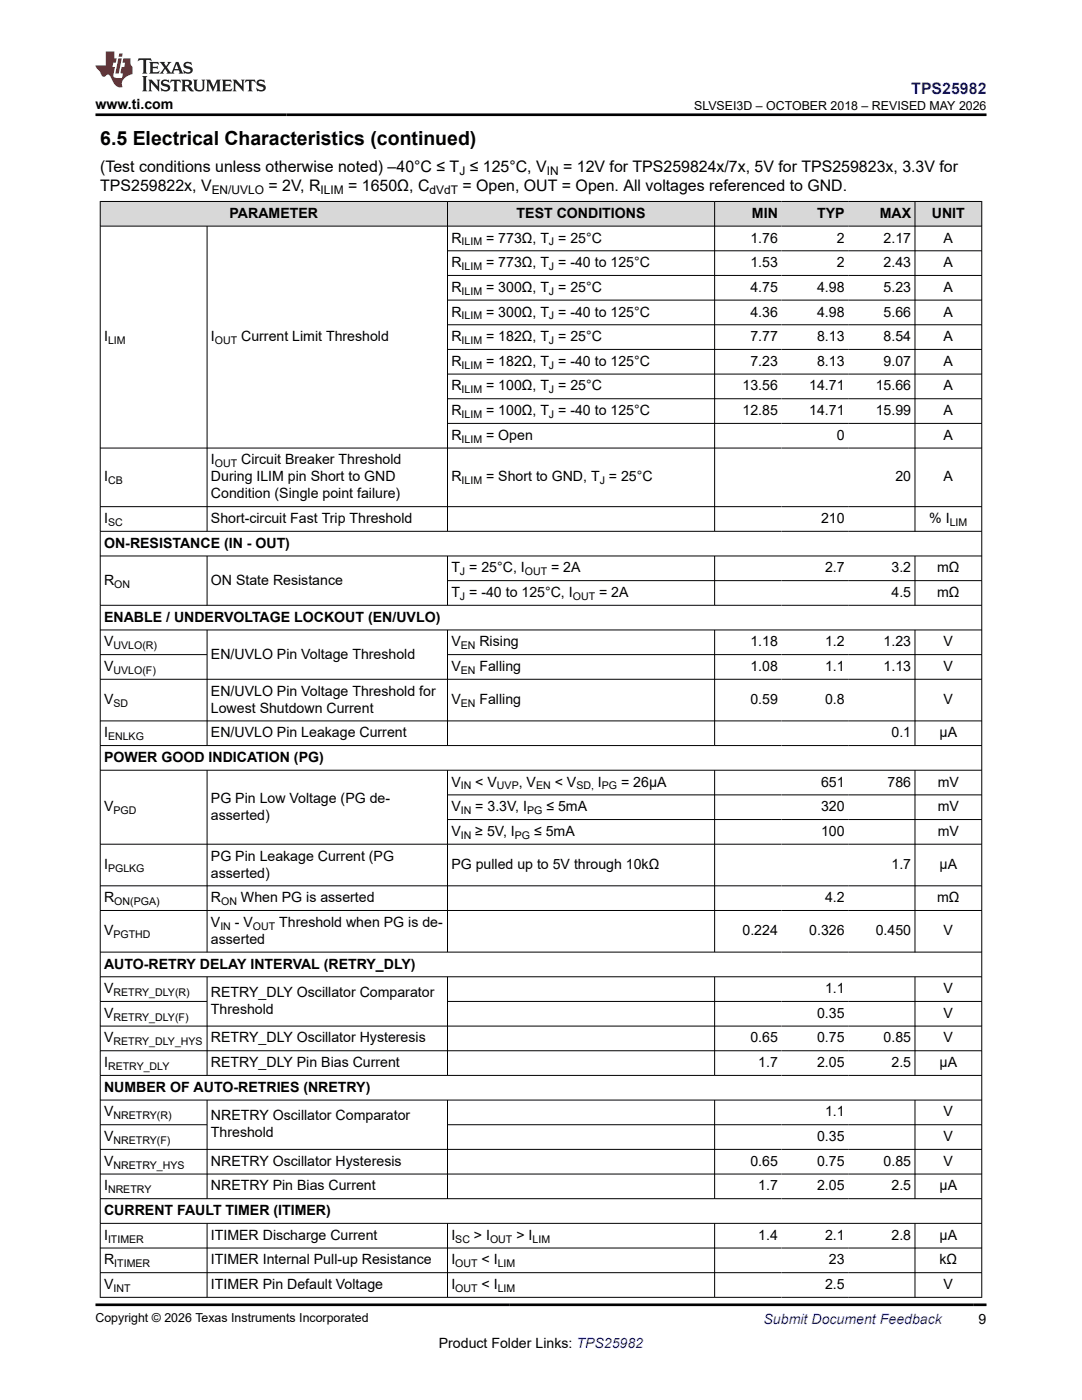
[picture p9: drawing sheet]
<svg xmlns="http://www.w3.org/2000/svg" width="216mm" height="279mm" viewBox="0 0 216 279" stroke-linecap="round" stroke-linejoin="round" font-family="sans-serif">
<defs><g id="words">
<text font-size="3.9" x="20" y="28.8">6.5 Electrical Characteristics (continued)</text>
<text font-size="3.2" fill="#00f" x="181.8" y="18.7">TPS25982</text>
<g font-size="3.2">
<text x="20" y="34.3">(Test conditions unless otherwise noted) –40°C ≤ T ≤ 125°C, V</text>
<text x="112.4" y="34.3">= 12V for TPS259824x/7x, 5V for TPS259823x, 3.3V for</text>
<text x="20" y="38.1">TPS259822x, V</text>
<text x="53.6" y="38.1">= 2V, R</text>
<text x="69.5" y="38.1">= 1650Ω, C</text>
<text x="92.3" y="38.1">= Open, OUT = Open. All voltages referenced to GND.</text>
</g>
<g font-size="2.8">
<text x="19" y="21.8">www.ti.com</text>
<text x="45.8" y="43.5">PARAMETER</text>
<text x="103.1" y="43.5">TEST CONDITIONS</text>
<text x="150" y="43.5">MIN</text>
<text x="163.1" y="43.5">TYP</text>
<text x="175.5" y="43.5">MAX</text>
<text x="185.9" y="43.5">UNIT</text>
<text x="90.1" y="48.4">R</text>
<text x="90.1" y="53.3">R</text>
<text x="97" y="48.4">= 773Ω, T = 25°C</text>
<text x="97" y="53.3">= 773Ω, T = -40 to 125°C</text>
<text x="149.7" y="48.4">1.76</text>
<text x="149.7" y="53.3">1.53</text>
<text x="167" y="48.4">2</text>
<text x="167" y="53.3">2</text>
<text x="176.3" y="48.4">2.17</text>
<text x="176.3" y="53.3">2.43</text>
<text x="188.3" y="48.4">A</text>
<text x="188.3" y="53.3">A</text>
<text x="90.1" y="58.2">R</text>
<text x="97" y="58.2">= 300Ω, T = 25°C</text>
<text x="149.7" y="58.2">4.75</text>
<text x="163" y="58.2">4.98</text>
<text x="176.3" y="58.2">5.23</text>
<text x="188.3" y="58.2">A</text>
<text x="90.1" y="63.2">R</text>
<text x="97" y="63.2">= 300Ω, T = -40 to 125°C</text>
<text x="149.7" y="63.2">4.36</text>
<text x="163" y="63.2">4.98</text>
<text x="176.3" y="63.2">5.66</text>
<text x="188.3" y="63.2">A</text>
<text x="20.8" y="68.1">I</text>
<text x="42.1" y="68.1">I</text>
<text x="48.1" y="68.1">Current Limit Threshold</text>
<text x="90.1" y="68.1">R</text>
<text x="97" y="68.1">= 182Ω, T = 25°C</text>
<text x="149.7" y="68.1">7.77</text>
<text x="163" y="68.1">8.13</text>
<text x="176.3" y="68.1">8.54</text>
<text x="188.3" y="68.1">A</text>
<text x="90.1" y="73">R</text>
<text x="90.1" y="77.9">R</text>
<text x="97" y="73">= 182Ω, T = -40 to 125°C</text>
<text x="97" y="77.9">= 100Ω, T = 25°C</text>
<text x="148.2" y="77.9">13.56</text>
<text x="149.7" y="73">7.23</text>
<text x="161.5" y="77.9">14.71</text>
<text x="163" y="73">8.13</text>
<text x="174.7" y="77.9">15.66</text>
<text x="176.3" y="73">9.07</text>
<text x="188.3" y="73">A</text>
<text x="188.3" y="77.9">A</text>
<text x="90.1" y="82.9">R</text>
<text x="97" y="82.9">= 100Ω, T = -40 to 125°C</text>
<text x="148.2" y="82.9">12.85</text>
<text x="161.5" y="82.9">14.71</text>
<text x="174.7" y="82.9">15.99</text>
<text x="188.3" y="82.9">A</text>
<text x="90.1" y="87.8">R</text>
<text x="97" y="87.8">= Open</text>
<text x="167" y="87.8">0</text>
<text x="188.3" y="87.8">A</text>
<text x="42.1" y="92.7">I</text>
<text x="48.1" y="92.7">Circuit Breaker Threshold</text>
<text x="20.8" y="96.1">I</text>
<text x="42.1" y="96.1">During ILIM pin Short to GND</text>
<text x="42.1" y="99.5">Condition (Single point failure)</text>
<text x="90.1" y="96.1">R</text>
<text x="97" y="96.1">= Short to GND, T = 25°C</text>
<text x="178.7" y="96.1">20</text>
<text x="188.3" y="96.1">A</text>
<text x="20.8" y="104.4">I</text>
<text x="42.1" y="104.4">Short-circuit Fast Trip Threshold</text>
<text x="163.8" y="104.4">210</text>
<text x="185.4" y="104.4">% I</text>
<text x="20.8" y="109.3">ON-RESISTANCE (IN - OUT)</text>
<text x="20.8" y="116.7">R</text>
<text x="42.1" y="116.7">ON State Resistance</text>
<text x="90.1" y="114.2">T = 25°C, I</text>
<text x="90.1" y="119.2">T = -40 to 125°C, I</text>
<text x="110" y="114.2">= 2A</text>
<text x="119.5" y="119.2">= 2A</text>
<text x="164.6" y="114.2">2.7</text>
<text x="177.9" y="114.2">3.2</text>
<text x="177.9" y="119.2">4.5</text>
<text x="187" y="114.2">mΩ</text>
<text x="187" y="119.2">mΩ</text>
<text x="20.8" y="124.1">ENABLE / UNDERVOLTAGE LOCKOUT (EN/UVLO)</text>
<text x="20.8" y="129">V</text>
<text x="42.1" y="131.5">EN/UVLO Pin Voltage Threshold</text>
<text x="90.1" y="129">V</text>
<text x="95.7" y="129">Rising</text>
<text x="149.7" y="129">1.18</text>
<text x="164.6" y="129">1.2</text>
<text x="176.3" y="129">1.23</text>
<text x="188.3" y="129">V</text>
<text x="20.8" y="133.9">V</text>
<text x="90.1" y="133.9">V</text>
<text x="95.7" y="133.9">Falling</text>
<text x="149.7" y="133.9">1.08</text>
<text x="164.6" y="133.9">1.1</text>
<text x="176.3" y="133.9">1.13</text>
<text x="188.3" y="133.9">V</text>
<text x="20.8" y="140.5">V</text>
<text x="42.1" y="138.8">EN/UVLO Pin Voltage Threshold for</text>
<text x="42.1" y="142.2">Lowest Shutdown Current</text>
<text x="90.1" y="140.5">V</text>
<text x="95.7" y="140.5">Falling</text>
<text x="149.7" y="140.5">0.59</text>
<text x="164.6" y="140.5">0.8</text>
<text x="188.3" y="140.5">V</text>
<text x="20.8" y="147.1">I</text>
<text x="42.1" y="147.1">EN/UVLO Pin Leakage Current</text>
<text x="177.9" y="147.1">0.1</text>
<text x="187.5" y="147.1">µA</text>
<text x="20.8" y="152.1">POWER GOOD INDICATION (PG)</text>
<text x="20.8" y="161.9">V</text>
<text x="42.1" y="160.2">PG Pin Low Voltage (PG de-</text>
<text x="90.1" y="157">V</text>
<text x="90.1" y="161.9">V</text>
<text x="94.8" y="157">&lt; V</text>
<text x="94.8" y="161.9">= 3.3V, I</text>
<text x="103.5" y="157">, V</text>
<text x="109" y="161.9">≤ 5mA</text>
<text x="110.7" y="157">&lt; V</text>
<text x="119.3" y="157">I</text>
<text x="123.9" y="157">= 26µA</text>
<text x="163.8" y="157">651</text>
<text x="163.8" y="161.9">320</text>
<text x="177.1" y="157">786</text>
<text x="187.1" y="157">mV</text>
<text x="187.1" y="161.9">mV</text>
<text x="42.1" y="163.6">asserted)</text>
<text x="90.1" y="166.8">V</text>
<text x="94.8" y="166.8">≥ 5V, I</text>
<text x="106.6" y="166.8">≤ 5mA</text>
<text x="163.8" y="166.8">100</text>
<text x="187.1" y="166.8">mV</text>
<text x="20.8" y="173.4">I</text>
<text x="42.1" y="171.8">PG Pin Leakage Current (PG</text>
<text x="90.1" y="173.4">PG pulled up to 5V through 10kΩ</text>
<text x="177.9" y="173.4">1.7</text>
<text x="187.5" y="173.4">µA</text>
<text x="42.1" y="175.1">asserted)</text>
<text x="20.8" y="180.1">R</text>
<text x="42.1" y="180.1">R</text>
<text x="42.1" y="185">V</text>
<text x="46.9" y="185">- V</text>
<text x="48.1" y="180.1">When PG is asserted</text>
<text x="55.7" y="185">Threshold when PG is de-</text>
<text x="164.6" y="180.1">4.2</text>
<text x="187" y="180.1">mΩ</text>
<text x="20.8" y="186.7">V</text>
<text x="42.1" y="188.4">asserted</text>
<text x="148.2" y="186.7">0.224</text>
<text x="161.5" y="186.7">0.326</text>
<text x="174.7" y="186.7">0.450</text>
<text x="188.3" y="186.7">V</text>
<text x="20.8" y="193.3">AUTO-RETRY DELAY INTERVAL (RETRY_DLY)</text>
<text x="20.8" y="198.2">V</text>
<text x="20.8" y="203.1">V</text>
<text x="42.1" y="199">RETRY_DLY Oscillator Comparator</text>
<text x="42.1" y="202.4">Threshold</text>
<text x="163" y="203.1">0.35</text>
<text x="164.6" y="198.2">1.1</text>
<text x="188.3" y="198.2">V</text>
<text x="188.3" y="203.1">V</text>
<text x="20.8" y="208.1">V</text>
<text x="42.1" y="208.1">RETRY_DLY Oscillator Hysteresis</text>
<text x="149.7" y="208.1">0.65</text>
<text x="163" y="208.1">0.75</text>
<text x="176.3" y="208.1">0.85</text>
<text x="188.3" y="208.1">V</text>
<text x="20.8" y="213">I</text>
<text x="42.1" y="213">RETRY_DLY Pin Bias Current</text>
<text x="151.3" y="213">1.7</text>
<text x="163" y="213">2.05</text>
<text x="177.9" y="213">2.5</text>
<text x="187.5" y="213">µA</text>
<text x="20.8" y="217.9">NUMBER OF AUTO-RETRIES (NRETRY)</text>
<text x="20.8" y="222.8">V</text>
<text x="20.8" y="227.7">V</text>
<text x="42.1" y="223.6">NRETRY Oscillator Comparator</text>
<text x="42.1" y="227">Threshold</text>
<text x="163" y="227.7">0.35</text>
<text x="164.6" y="222.8">1.1</text>
<text x="188.3" y="222.8">V</text>
<text x="188.3" y="227.7">V</text>
<text x="20.8" y="232.7">V</text>
<text x="42.1" y="232.7">NRETRY Oscillator Hysteresis</text>
<text x="149.7" y="232.7">0.65</text>
<text x="163" y="232.7">0.75</text>
<text x="176.3" y="232.7">0.85</text>
<text x="188.3" y="232.7">V</text>
<text x="20.8" y="237.6">I</text>
<text x="42.1" y="237.6">NRETRY Pin Bias Current</text>
<text x="151.3" y="237.6">1.7</text>
<text x="163" y="237.6">2.05</text>
<text x="177.9" y="237.6">2.5</text>
<text x="187.5" y="237.6">µA</text>
<text x="20.8" y="242.5">CURRENT FAULT TIMER (ITIMER)</text>
<text x="20.8" y="247.4">I</text>
<text x="42.1" y="247.4">ITIMER Discharge Current</text>
<text x="90.1" y="247.4">I</text>
<text x="94.6" y="247.4">&gt; I</text>
<text x="103" y="247.4">&gt; I</text>
<text x="151.3" y="247.4">1.4</text>
<text x="164.6" y="247.4">2.1</text>
<text x="177.9" y="247.4">2.8</text>
<text x="187.5" y="247.4">µA</text>
<text x="20.8" y="252.3">R</text>
<text x="20.8" y="257.3">V</text>
<text x="42.1" y="252.3">ITIMER Internal Pull-up Resistance</text>
<text x="42.1" y="257.3">ITIMER Pin Default Voltage</text>
<text x="90.1" y="252.3">I</text>
<text x="90.1" y="257.3">I</text>
<text x="96.1" y="252.3">&lt; I</text>
<text x="96.1" y="257.3">&lt; I</text>
<text x="164.6" y="257.3">2.5</text>
<text x="165.4" y="252.3">23</text>
<text x="187.5" y="252.3">kΩ</text>
<text x="188.3" y="257.3">V</text>
<text x="87.6" y="269">Product Folder Links: TPS25982</text>
<text x="195.3" y="264.2">9</text>
</g>
<text font-size="2.8" fill="#00f" x="152.4" y="264.2">Submit Document Feedback</text>
<g font-size="2.5">
<text x="138.5" y="21.9">SLVSEI3D – OCTOBER 2018 – REVISED MAY 2026</text>
<text x="19" y="263.9">Copyright © 2026 Texas Instruments Incorporated</text>
</g>
<g font-size="2.4">
<text x="91.7" y="34.9">J</text>
<text x="109.1" y="34.9">IN</text>
<text x="42.2" y="38.7">EN/UVLO</text>
<text x="64" y="38.7">ILIM</text>
<text x="85.7" y="38.7">dVdT</text>
</g>
<g font-size="2.1">
<text x="92.1" y="49">ILIM</text>
<text x="92.1" y="53.9">ILIM</text>
<text x="109.5" y="49">J</text>
<text x="109.5" y="53.9">J</text>
<text x="92.1" y="58.8">ILIM</text>
<text x="109.5" y="58.8">J</text>
<text x="92.1" y="63.7">ILIM</text>
<text x="109.5" y="63.7">J</text>
<text x="21.6" y="68.7">LIM</text>
<text x="42.9" y="68.7">OUT</text>
<text x="92.1" y="68.7">ILIM</text>
<text x="109.5" y="68.7">J</text>
<text x="92.1" y="73.6">ILIM</text>
<text x="109.5" y="73.6">J</text>
<text x="92.1" y="78.5">ILIM</text>
<text x="92.1" y="83.4">ILIM</text>
<text x="109.5" y="78.5">J</text>
<text x="109.5" y="83.4">J</text>
<text x="92.1" y="88.3">ILIM</text>
<text x="42.9" y="93.3">OUT</text>
<text x="21.6" y="96.6">CB</text>
<text x="92.1" y="96.6">ILIM</text>
<text x="119.7" y="96.6">J</text>
<text x="21.6" y="105">SC</text>
<text x="189.5" y="105">LIM</text>
<text x="22.8" y="117.3">ON</text>
<text x="91.8" y="114.8">J</text>
<text x="91.8" y="119.7">J</text>
<text x="104.7" y="114.8">OUT</text>
<text x="114.3" y="119.7">OUT</text>
<text x="22.6" y="129.6">UVLO(R)</text>
<text x="91.9" y="129.6">EN</text>
<text x="22.6" y="134.5">UVLO(F)</text>
<text x="91.9" y="134.5">EN</text>
<text x="22.6" y="141.1">SD</text>
<text x="91.9" y="141.1">EN</text>
<text x="21.6" y="147.7">ENLKG</text>
<text x="91.9" y="157.6">IN</text>
<text x="99.2" y="157.6">UVP</text>
<text x="107" y="157.6">EN</text>
<text x="115" y="157.6">SD,</text>
<text x="120.1" y="157.6">PG</text>
<text x="22.6" y="162.5">PGD</text>
<text x="91.9" y="162.5">IN</text>
<text x="91.9" y="167.4">IN</text>
<text x="102.7" y="167.4">PG</text>
<text x="105.2" y="162.5">PG</text>
<text x="21.6" y="174">PGLKG</text>
<text x="22.8" y="180.6">ON(PGA)</text>
<text x="44" y="185.5">IN</text>
<text x="44.1" y="180.6">ON</text>
<text x="50.5" y="185.5">OUT</text>
<text x="22.6" y="187.2">PGTHD</text>
<text x="22.6" y="198.8">RETRY_DLY(R)</text>
<text x="22.6" y="203.7">RETRY_DLY(F)</text>
<text x="22.6" y="208.6">RETRY_DLY_HYS</text>
<text x="21.6" y="213.5">RETRY_DLY</text>
<text x="22.6" y="223.4">NRETRY(R)</text>
<text x="22.6" y="228.3">NRETRY(F)</text>
<text x="22.6" y="233.2">NRETRY_HYS</text>
<text x="21.6" y="238.1">NRETRY</text>
<text x="21.6" y="248">ITIMER</text>
<text x="90.8" y="248">SC</text>
<text x="97.8" y="248">OUT</text>
<text x="106.3" y="248">LIM</text>
<text x="22.6" y="257.8">INT</text>
<text x="22.8" y="252.9">ITIMER</text>
<text x="90.8" y="252.9">OUT</text>
<text x="90.8" y="257.8">OUT</text>
<text x="99.3" y="252.9">LIM</text>
<text x="99.3" y="257.8">LIM</text>
</g>
</g></defs>
<g fill="#d8d8d8">
<path d="M20 40.2h175.9v4.9h-175.9z" fill-rule="evenodd"/>
<path d="M20.1 40.3h69.1v4.8h-69.1z" fill-rule="evenodd"/>
<path d="M89.4 40.3h53.1v4.8h-53.1z" fill-rule="evenodd"/>
<path d="M142.7 40.3h13.2v4.8h-13.2z" fill-rule="evenodd"/>
<path d="M155.9 40.3h13.3v4.8h-13.3z" fill-rule="evenodd"/>
<path d="M169.2 40.3h13.3v4.8h-13.3z" fill-rule="evenodd"/>
<path d="M182.6 40.3h13.2v4.8h-13.2z" fill-rule="evenodd"/>
</g>
<g fill="none" stroke="#000" stroke-width=".2">
<path d="M19.9 40.2h176.1M19.9 45.1h176.1M20 40.1v218.9M41.3 45.1v61M89.3 40.1v66M89.3 50.1h106.7M89.3 55h106.7M89.3 59.9h106.7M142.6 40.1v66M182.6 40.1v66M195.9 40.1v218.9M89.3 64.8h106.7"/>
<path d="M89.3 69.7h106.7M89.3 74.7h106.7M89.3 79.6h106.7M19.9 89.4h176.1M89.3 84.5h106.7M19.9 101.1h176.1M19.9 106h176.1M19.9 111h176.1M41.3 111v9.9M89.3 111v9.9M89.3 115.9h106.7M142.6 111v9.9"/>
<path d="M182.6 111v9.9M19.9 120.8h176.1M19.9 125.7h176.1M19.9 130.6h21.5M19.9 135.6h176.1M41.3 125.7v23.2M89.3 125.7v23.2M89.3 130.6h106.7M142.6 125.7v23.2M182.6 125.7v23.2M19.9 143.9h176.1M19.9 148.8h176.1"/>
<path d="M19.9 153.7h176.1M41.3 153.7v36.4M89.3 153.7v36.4M89.3 158.6h106.7M142.6 153.7v36.4M182.6 153.7v36.4M19.9 176.8h176.1M89.3 163.6h106.7M196 168.5h-176.1M19.9 181.7h176.1M19.9 190h176.1M19.9 194.9h176.1"/>
<path d="M19.9 199.9h21.5M41.3 194.9v19.8M89.3 194.9v19.8M89.3 199.9h106.7M142.6 194.9v19.8M182.6 194.9v19.8M19.9 204.8h176.1M19.9 209.7h176.1M19.9 214.6h176.1M19.9 219.5h176.1M41.3 219.5v19.8M89.3 219.5v19.8"/>
<path d="M142.6 219.5v19.8M182.6 219.5v19.8M19.9 224.5h21.5M19.9 229.4h176.1M19.9 234.3h176.1M19.9 239.2h176.1M89.3 224.5h106.7M19.9 244.1h176.1M19.9 249.1h176.1M19.9 254h176.1M19.9 258.9h176.1M41.3 244.1v14.9"/>
<path d="M89.3 244.1v14.9M142.6 244.1v14.9M182.6 244.1v14.9"/>
</g>
<path d="M27.7 11.6l-.2 .6 .5-.2h.6v.1v2.2l-.2 .4h1l-.2-.4v-2.2v-.1h.5l.5 .2-.1-.6zM29.8 12.4l.2 .3v1.6l-.2 .4h1.9l.1-.6a1.08 1.08 0 0 1-1.3 .2v-.7h.6l.4 .2v-.7l-.4 .2h-.6v-.5l.2-.2a1 1 0 0 1 1 .3l-.1-.5zM31.8 12.4l1 1.1-1 1.2h.9l-.2-.2 .4-.8 .5 .8-.2 .2h1.6l-.2-.2 .1-.5h1l.1 .5-.1 .2h.9l-.2-.4-.8-1.9h-.5l-1 2.1-.8-1.1 .9-1h-.8l.2 .2-.5 .6-.3-.6 .1-.2zM35.2 12.8l.4 1h-.8zM36.8 12.5a.65 .65 0 0 0-.2 .7 .65 .65 0 0 0 .6 .5l.7 .1 .1 .3a.79 .79 0 0 1-.7 .4 .79 .79 0 0 1-.7-.5l.1 .7 .2-.1a.93 .93 0 0 0 1.1 0 .93 .93 0 0 0 .4-.9 1.46 1.46 0 0 0-1.2-.6l-.1-.3a1.09 1.09 0 0 1 1.2 .2l-.2-.6-.1 .1-.6-.2zM28.4 15.2l.2 .4v2.2l-.2 .4h1l-.2-.4v-2.2l.2-.4zM29.6 15.9l.2 .4v1.5l-.2 .4h.8l-.3-.4v-1.3l1.7 1.8v-2l.2-.4h-.8l.2 .2 .1 1.1-1.2-1.3zM32.3 16a.65 .65 0 0 0-.2 .8 .65 .65 0 0 0 .7 .4l.6 .2 .1 .2a.79 .79 0 0 1-.7 .4 .79 .79 0 0 1-.7-.5l.1 .7 .2-.1a.93 .93 0 0 0 1.1 .1 .93 .93 0 0 0 .4-1 1.46 1.46 0 0 0-1.2-.5l-.1-.4a1.09 1.09 0 0 1 1.2 .2l-.2-.6-.1 .1-.6-.1zM34.1 15.9l-.1 .6a.63 .63 0 0 1 .7-.3l.1 1.6-.3 .4h1l-.2-.4v-1.6a.66 .66 0 0 1 .8 .3l-.1-.6zM36.2 15.9l.2 .4v1.5l-.2 .4h.9l-.2-.2v-.7h.5l.1 .2a.79 .79 0 0 0 1.2 .6l-1-.9a.61 .61 0 0 0 .6-.6 .61 .61 0 0 0-.5-.7zM36.9 16.2h.2a.47 .47 0 0 1 .5 .1 .47 .47 0 0 1 .1 .5l-.2 .1-.6 .1zM38.5 15.9l.2 .2a2.27 2.27 0 0 0 .4 2 1.04 1.04 0 0 0 1.7-.7v-1.3l.2-.2h-.8l.2 .4v1.1a.6 .6 0 0 1-.6 .6 .6 .6 0 0 1-.6-.6v-1.1l.3-.4zM41.1 15.9l.2 .4v1.5l-.2 .4h.7l-.2-.4v-1.4l.9 1.9 .8-1.9v1.4l-.2 .4h1l-.3-.4v-1.5l.3-.4h-.8l-.7 1.5-.7-1.5zM44.3 15.9l.2 .4v1.5l-.2 .4h1.9l.1-.6a1.09 1.09 0 0 1-1.3 .2v-.7h.6l.4 .2v-.6l-.4 .2h-.6v-.6l.2-.1a1.01 1.01 0 0 1 1 .3l-.1-.6zM46.4 15.9l.3 .4v1.5l-.3 .4h.8l-.2-.4v-1.3l1.6 1.8v-2l.2-.4h-.7l.2 .2v1.1l-1.2-1.3zM49 15.9l-.1 .6a.63 .63 0 0 1 .8-.3v1.6l-.3 .4h1l-.2-.4v-1.6a.66 .66 0 0 1 .8 .3l-.1-.6zM51.4 16a.65 .65 0 0 0-.2 .8 .65 .65 0 0 0 .6 .4l.6 .2 .2 .2a.79 .79 0 0 1-.8 .4 .79 .79 0 0 1-.6-.5l.1 .7 .2-.1a.93 .93 0 0 0 1 .1 .93 .93 0 0 0 .5-1 1.46 1.46 0 0 0-1.3-.5l-.1-.4a1.09 1.09 0 0 1 1.3 .2l-.2-.6-.2 .1-.5-.1z" fill="#231f20"/>
<path d="M21.1 10.3v2.7h-2.1l.1 .4 .9 1a.95 .95 0 0 0 .9 .9 .59 .59 0 0 1 .6-.4 .59 .59 0 0 1 .5 .3l.4 .8a1.59 1.59 0 0 0 2.1 1.4 1.61 1.61 0 0 1 1-2.3l1-.3-.1-1.5a1.59 1.59 0 0 1-.4-1.7h-1.4l-.2 .9h.5l-.1 .9h-.5l-.2 .9v.3l.4 .1-.2 .9h-.6a.73 .73 0 0 1-1.1-.7l.3-1.5h-.5l.2-.9h.5l.2-.9h-.5v-1.3zM23.6 11.6l-.6 3.1h.7l.6-3.1zM23.8 10.7l-.1 .6h.7l.1-.6z" fill="#ed1c24"/>
<path d="M19 22.9h177.8M19 260.4h177.8" fill="none" stroke="#000" stroke-width=".53"/>
<use href="#words"/>
</svg>
